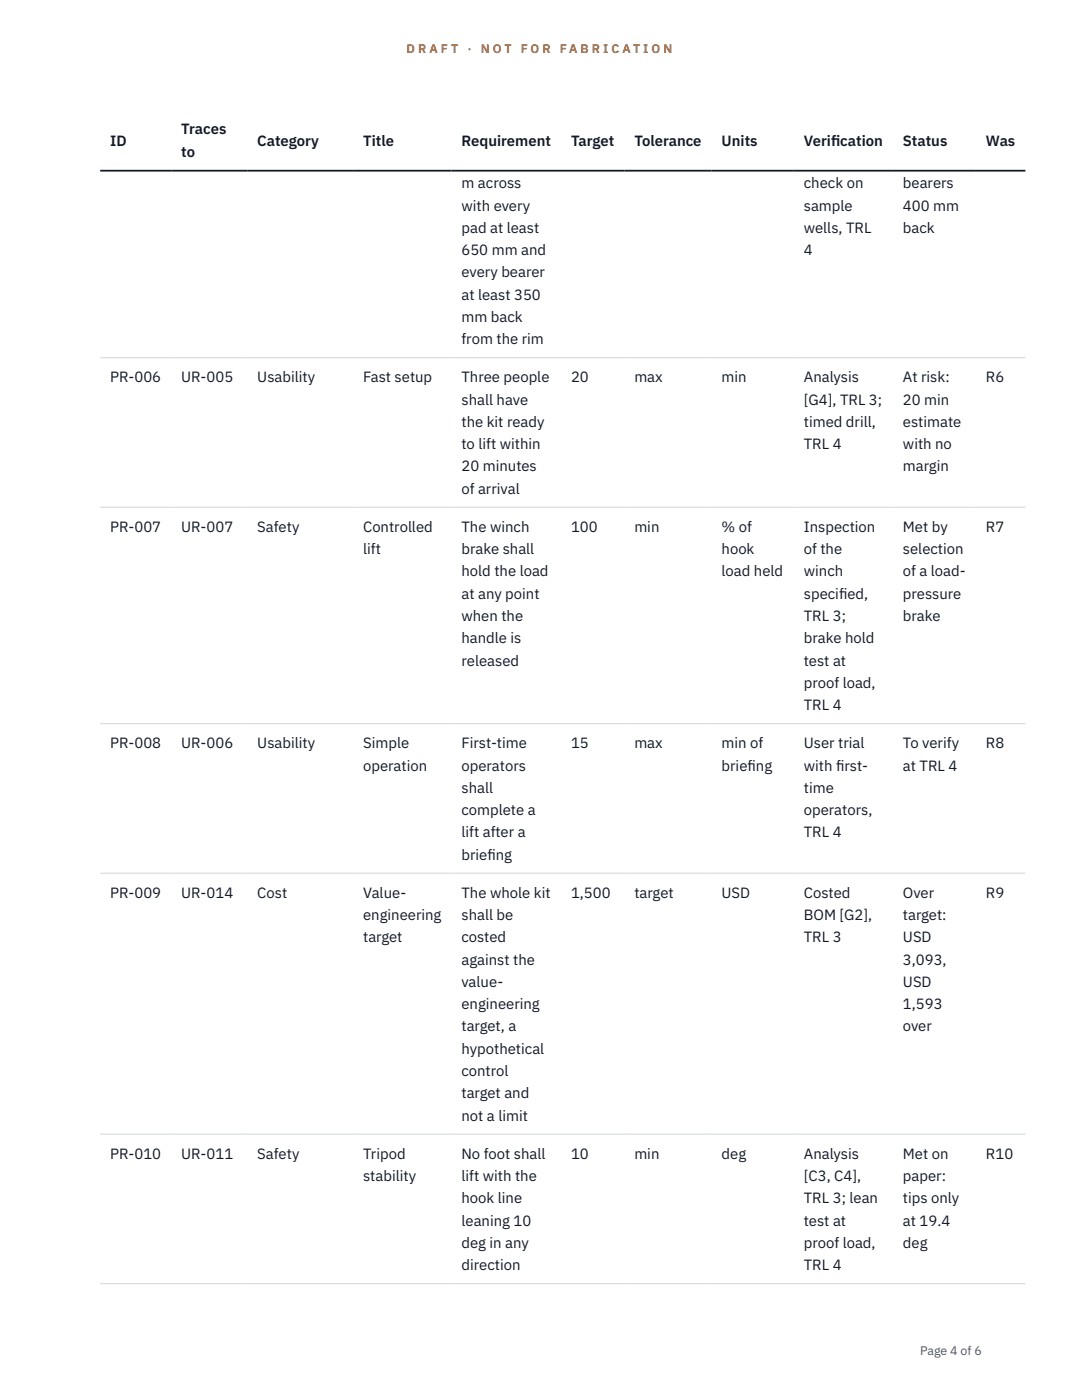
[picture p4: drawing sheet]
<svg xmlns="http://www.w3.org/2000/svg" width="216mm" height="279mm" viewBox="0 0 216 279" stroke-linecap="round" stroke-linejoin="round" font-family="sans-serif">
<defs><g id="words">
<g font-size="3" fill="#111827">
<text x="22" y="29.1">ID</text>
<text x="36.2" y="26.8">Traces</text>
<text x="51.3" y="29.1">Category</text>
<text x="72.5" y="29.1">Title</text>
<text x="92.1" y="29.1">Requirement</text>
<text x="113.9" y="29.1">Target</text>
<text x="126.6" y="29.1">Tolerance</text>
<text x="144" y="29.1">Units</text>
<text x="160.4" y="29.1">Verif</text>
<text x="165.8" y="29.1">ication</text>
<text x="180.2" y="29.1">Status</text>
<text x="196.7" y="29.1">Was</text>
<text x="36.2" y="31.3">to</text>
<text x="92.1" y="37.6">m across</text>
<text x="160.4" y="37.6">check on</text>
<text x="180.2" y="37.6">bearers</text>
<text x="92.1" y="42">with every</text>
<text x="92.1" y="46.5">pad at least</text>
<text x="160.4" y="42">sample</text>
<text x="160.4" y="46.5">wells, TRL</text>
<text x="180.2" y="42">400 mm</text>
<text x="180.2" y="46.5">back</text>
<text x="92.1" y="50.9">650 mm and</text>
<text x="160.4" y="50.9">4</text>
<text x="92.1" y="55.4">every bearer</text>
<text x="92.1" y="59.8">at least 350</text>
<text x="92.1" y="64.2">mm back</text>
<text x="92.1" y="68.7">from the rim</text>
<text x="22" y="76.3">PR-006</text>
<text x="36.2" y="76.3">UR-005</text>
<text x="51.3" y="76.3">Usability</text>
<text x="72.5" y="76.3">Fast setup</text>
<text x="92.1" y="76.3">Three people</text>
<text x="113.9" y="76.3">20</text>
<text x="126.6" y="76.3">max</text>
<text x="144" y="76.3">min</text>
<text x="160.4" y="76.3">Analysis</text>
<text x="180.2" y="76.3">At risk:</text>
<text x="196.7" y="76.3">R6</text>
<text x="92.1" y="80.8">shall have</text>
<text x="160.4" y="80.8">[G4], TRL 3;</text>
<text x="180.2" y="80.8">20 min</text>
<text x="92.1" y="85.2">the kit ready</text>
<text x="92.1" y="89.6">to lift within</text>
<text x="160.4" y="85.2">timed drill,</text>
<text x="160.4" y="89.6">TRL 4</text>
<text x="180.2" y="85.2">estimate</text>
<text x="180.2" y="89.6">with no</text>
<text x="92.1" y="94.1">20 minutes</text>
<text x="180.2" y="94.1">margin</text>
<text x="92.1" y="98.5">of arrival</text>
<text x="22" y="106.2">PR-007</text>
<text x="36.2" y="106.2">UR-007</text>
<text x="51.3" y="106.2">Safety</text>
<text x="72.5" y="106.2">Controlled</text>
<text x="92.1" y="106.2">The winch</text>
<text x="113.9" y="106.2">100</text>
<text x="126.6" y="106.2">min</text>
<text x="144" y="106.2">% of</text>
<text x="160.4" y="106.2">Inspection</text>
<text x="180.2" y="106.2">Met by</text>
<text x="196.7" y="106.2">R7</text>
<text x="72.5" y="110.6">lift</text>
<text x="92.1" y="110.6">brake shall</text>
<text x="144" y="110.6">hook</text>
<text x="160.4" y="110.6">of the</text>
<text x="180.2" y="110.6">selection</text>
<text x="92.1" y="115">hold the load</text>
<text x="92.1" y="119.5">at any point</text>
<text x="144" y="115">load held</text>
<text x="160.4" y="115">winch</text>
<text x="160.4" y="119.5">specif</text>
<text x="167.4" y="119.5">ied,</text>
<text x="180.2" y="115">of a load-</text>
<text x="180.2" y="119.5">pressure</text>
<text x="92.1" y="123.9">when the</text>
<text x="160.4" y="123.9">TRL 3;</text>
<text x="180.2" y="123.9">brake</text>
<text x="92.1" y="128.4">handle is</text>
<text x="160.4" y="128.4">brake hold</text>
<text x="92.1" y="132.8">released</text>
<text x="160.4" y="132.8">test at</text>
<text x="160.4" y="137.3">proof load,</text>
<text x="160.4" y="141.7">TRL 4</text>
<text x="22" y="149.3">PR-008</text>
<text x="36.2" y="149.3">UR-006</text>
<text x="51.3" y="149.3">Usability</text>
<text x="72.5" y="149.3">Simple</text>
<text x="92.1" y="149.3">First-time</text>
<text x="113.9" y="149.3">15</text>
<text x="126.6" y="149.3">max</text>
<text x="144" y="149.3">min of</text>
<text x="160.4" y="149.3">User trial</text>
<text x="180.2" y="149.3">To verify</text>
<text x="196.7" y="149.3">R8</text>
<text x="72.5" y="153.8">operation</text>
<text x="92.1" y="153.8">operators</text>
<text x="144" y="153.8">brief</text>
<text x="149.2" y="153.8">ing</text>
<text x="160.4" y="153.8">with f</text>
<text x="166.8" y="153.8">irst-</text>
<text x="180.2" y="153.8">at TRL 4</text>
<text x="92.1" y="158.2">shall</text>
<text x="160.4" y="158.2">time</text>
<text x="92.1" y="162.7">complete a</text>
<text x="92.1" y="167.1">lift after a</text>
<text x="160.4" y="162.7">operators,</text>
<text x="160.4" y="167.1">TRL 4</text>
<text x="92.1" y="171.6">brief</text>
<text x="97.3" y="171.6">ing</text>
<text x="22" y="179.2">PR-009</text>
<text x="36.2" y="179.2">UR-014</text>
<text x="51.3" y="179.2">Cost</text>
<text x="72.5" y="179.2">Value-</text>
<text x="92.1" y="179.2">The whole kit</text>
<text x="113.9" y="179.2">1,500</text>
<text x="126.6" y="179.2">target</text>
<text x="144" y="179.2">USD</text>
<text x="160.4" y="179.2">Costed</text>
<text x="180.2" y="179.2">Over</text>
<text x="196.7" y="179.2">R9</text>
<text x="72.5" y="183.6">engineering</text>
<text x="92.1" y="183.6">shall be</text>
<text x="160.4" y="183.6">BOM [G2],</text>
<text x="180.2" y="183.6">target:</text>
<text x="72.5" y="188.1">target</text>
<text x="92.1" y="188.1">costed</text>
<text x="160.4" y="188.1">TRL 3</text>
<text x="180.2" y="188.1">USD</text>
<text x="92.1" y="192.5">against the</text>
<text x="92.1" y="197">value-</text>
<text x="180.2" y="192.5">3,093,</text>
<text x="180.2" y="197">USD</text>
<text x="92.1" y="201.4">engineering</text>
<text x="180.2" y="201.4">1,593</text>
<text x="92.1" y="205.9">target, a</text>
<text x="180.2" y="205.9">over</text>
<text x="92.1" y="210.3">hypothetical</text>
<text x="92.1" y="214.7">control</text>
<text x="92.1" y="219.2">target and</text>
<text x="92.1" y="223.6">not a limit</text>
<text x="22" y="231.3">PR-010</text>
<text x="36.2" y="231.3">UR-011</text>
<text x="51.3" y="231.3">Safety</text>
<text x="72.5" y="231.3">Tripod</text>
<text x="92.1" y="231.3">No foot shall</text>
<text x="113.9" y="231.3">10</text>
<text x="126.6" y="231.3">min</text>
<text x="144" y="231.3">deg</text>
<text x="160.4" y="231.3">Analysis</text>
<text x="180.2" y="231.3">Met on</text>
<text x="196.7" y="231.3">R10</text>
<text x="72.5" y="235.7">stability</text>
<text x="92.1" y="235.7">lift with the</text>
<text x="160.4" y="235.7">[C3, C4],</text>
<text x="180.2" y="235.7">paper:</text>
<text x="92.1" y="240.1">hook line</text>
<text x="92.1" y="244.6">leaning 10</text>
<text x="160.4" y="240.1">TRL 3; lean</text>
<text x="160.4" y="244.6">test at</text>
<text x="180.2" y="240.1">tips only</text>
<text x="180.2" y="244.6">at 19.4</text>
<text x="92.1" y="249">deg in any</text>
<text x="160.4" y="249">proof load,</text>
<text x="180.2" y="249">deg</text>
<text x="92.1" y="253.5">direction</text>
<text x="160.4" y="253.5">TRL 4</text>
</g>
<g font-size="2.5" fill="#b45309">
<text x="81.1" y="10.5">D R A F T</text>
<text x="93.3" y="10.5">·</text>
<text x="95.9" y="10.5">N O T</text>
<text x="103.9" y="10.5">F O R</text>
<text x="111.7" y="10.5">F A B R I C A T I O N</text>
</g>
<text font-size="2.5" fill="#4b5563" x="183.6" y="270.3">Page 4 of 6</text>
</g></defs>
<path d="M20 71.4h184.6M20 101.2h184.6M20 144.4h184.6M20 174.3h184.6M20 226.3h184.6M20 256.2h184.6" fill="none" stroke="#d1d5db" stroke-width=".2"/>
<path d="M20 34.1h184.6" fill="none" stroke="#111827" stroke-width=".35"/>
<use href="#words"/>
</svg>
